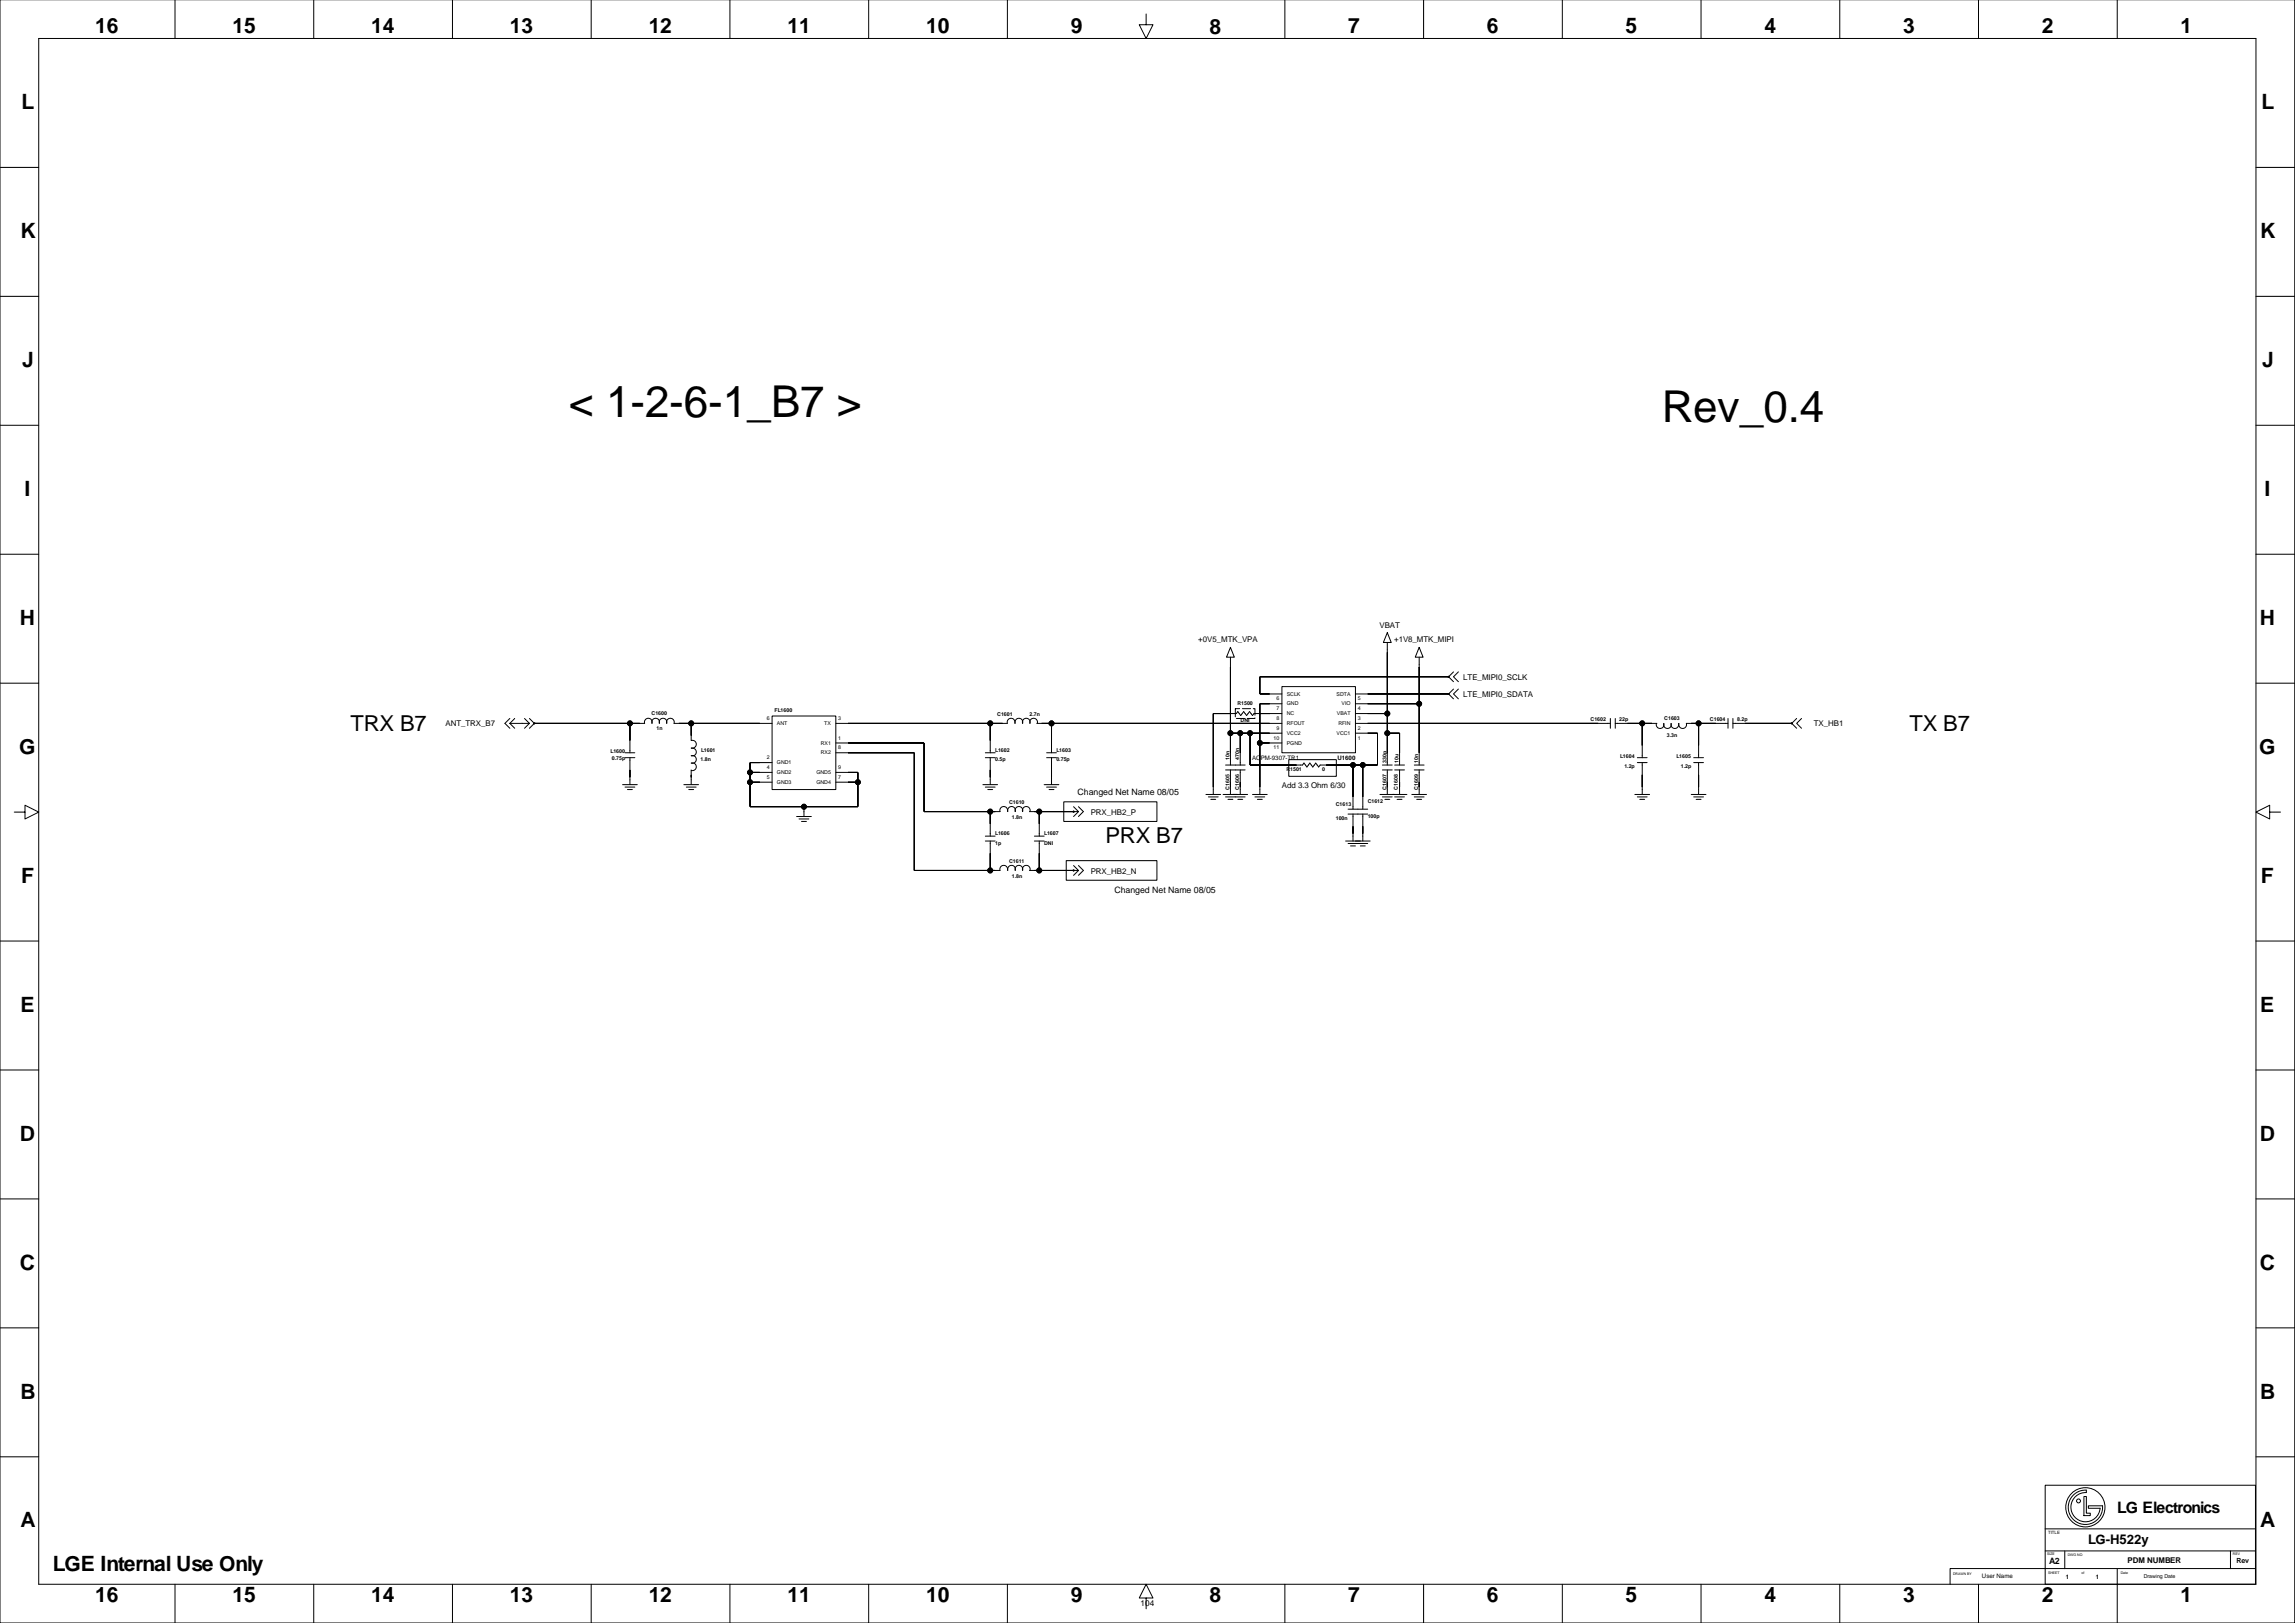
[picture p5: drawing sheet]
<svg xmlns="http://www.w3.org/2000/svg" width="1189mm" height="841mm" viewBox="0 0 1189 841" stroke-linecap="round" stroke-linejoin="round" font-family="sans-serif">
<defs><g id="words">
<g font-size="22.8">
<text x="295" y="216">&lt; 1-2-6-1_B7 &gt;</text>
<text x="861" y="218">Rev_0.4</text>
</g>
<g font-size="11.4">
<text x="182" y="378">TRX B7</text>
<text x="989" y="378">TX B7</text>
<text x="573" y="437">PRX B7</text>
</g>
<g font-size="10.9">
<text x="49" y="17">16</text>
<text x="120" y="17">15</text>
<text x="192" y="17">14</text>
<text x="264" y="17">13</text>
<text x="336" y="17">12</text>
<text x="408" y="17">11</text>
<text x="480" y="17">10</text>
<text x="555" y="17">9</text>
<text x="627" y="18">8</text>
<text x="698" y="17">7</text>
<text x="770" y="17">6</text>
<text x="842" y="17">5</text>
<text x="914" y="17">4</text>
<text x="986" y="17">3</text>
<text x="1058" y="17">2</text>
<text x="1130" y="17">1</text>
<text x="11" y="57">L</text>
<text x="1171" y="57">L</text>
<text x="11" y="123">K</text>
<text x="1171" y="123">K</text>
<text x="12" y="190">J</text>
<text x="1172" y="190">J</text>
<text x="13" y="257">I</text>
<text x="1173" y="257">I</text>
<text x="10" y="324">H</text>
<text x="1171" y="324">H</text>
<text x="10" y="391">G</text>
<text x="1170" y="391">G</text>
<text x="11" y="457">F</text>
<text x="1171" y="457">F</text>
<text x="11" y="524">E</text>
<text x="1171" y="524">E</text>
<text x="10" y="591">D</text>
<text x="1171" y="591">D</text>
<text x="10" y="658">C</text>
<text x="1171" y="658">C</text>
<text x="11" y="725">B</text>
<text x="1171" y="725">B</text>
<text x="11" y="791">A</text>
<text x="1171" y="791">A</text>
<text x="27" y="814">LGE Internal Use Only</text>
<text x="49" y="830">16</text>
<text x="120" y="830">15</text>
<text x="192" y="830">14</text>
<text x="264" y="830">13</text>
<text x="336" y="830">12</text>
<text x="408" y="830">11</text>
<text x="480" y="830">10</text>
<text x="555" y="830">9</text>
<text x="627" y="830">8</text>
<text x="698" y="830">7</text>
<text x="770" y="830">6</text>
<text x="842" y="830">5</text>
<text x="914" y="830">4</text>
<text x="986" y="830">3</text>
<text x="1058" y="830">2</text>
<text x="1130" y="830">1</text>
</g>
<text font-size="8.2" x="1097" y="783">LG Electronics</text>
<text font-size="6.8" x="1082" y="800">LG-H522y</text>
<g font-size="4.6">
<text x="558" y="412">Changed Net Name 08/05</text>
<text x="577" y="463">Changed Net Name 08/05</text>
<text x="1062" y="810">A2</text>
</g>
<text font-size="4.2" x="591" y="832">104</text>
<g font-size="4.1">
<text x="715" y="325">VBAT</text>
<text x="621" y="333">+0V5_MTK_VPA</text>
<text x="722" y="333">+1V8_MTK_MIPI</text>
<text x="758" y="352">LTE_MIPI0_SCLK</text>
<text x="758" y="361">LTE_MIPI0_SDATA</text>
<text x="231" y="376">ANT_TRX_B7</text>
<text x="940" y="376">TX_HB1</text>
<text x="664" y="408">Add 3.3 Ohm 6/30</text>
<text x="565" y="422">PRX_HB2_P</text>
<text x="565" y="452">PRX_HB2_N</text>
<text x="1102" y="810">PDM NUMBER</text>
</g>
<text font-size="3.6" x="1158" y="810">Rev</text>
<g font-size="3.2">
<text x="649" y="393">ACPM-9307-TR1</text>
<text x="693" y="393">U1600</text>
<text x="1027" y="817">User Name</text>
<text x="1070" y="818">1</text>
<text x="1086" y="818">1</text>
</g>
<g font-size="2.7">
<text x="641" y="365">R1500</text>
<text x="661" y="363">6</text>
<text x="667" y="365">GND</text>
<text x="667" y="360">SCLK</text>
<text x="692" y="360">SDTA</text>
<text x="695" y="365">VIO</text>
<text x="703" y="363">5</text>
<text x="338" y="370">C1600</text>
<text x="401" y="369">FL1600</text>
<text x="517" y="371">C1601</text>
<text x="533" y="371">2.7n</text>
<text x="661" y="368">7</text>
<text x="667" y="370">NC</text>
<text x="693" y="370">VBAT</text>
<text x="703" y="368">4</text>
<text x="340" y="378">1n</text>
<text x="397" y="373">6</text>
<text x="402" y="375">ANT</text>
<text x="427" y="375">TX</text>
<text x="434" y="373">3</text>
<text x="643" y="374">DNI</text>
<text x="661" y="373">8</text>
<text x="667" y="375">RFOUT</text>
<text x="693" y="375">RFIN</text>
<text x="703" y="373">3</text>
<text x="824" y="374">C1602</text>
<text x="839" y="374">22p</text>
<text x="862" y="373">C1603</text>
<text x="886" y="373">C1604</text>
<text x="900" y="373">8.2p</text>
<text x="434" y="383">1</text>
<text x="660" y="383">10</text>
<text x="661" y="378">9</text>
<text x="667" y="381">VCC2</text>
<text x="692" y="381">VCC1</text>
<text x="703" y="378">2</text>
<text x="703" y="383">1</text>
<text x="863" y="382">3.3n</text>
<text x="316" y="390">L1600</text>
<text x="363" y="389">L1601</text>
<text x="425" y="386">RX1</text>
<text x="434" y="388">8</text>
<text x="516" y="389">L1602</text>
<text x="547" y="389">L1603</text>
<text x="660" y="388">11</text>
<text x="667" y="386">PGND</text>
<text x="317" y="394">0.75p</text>
<text x="363" y="394">1.8n</text>
<text x="397" y="393">2</text>
<text x="402" y="396">GND1</text>
<text x="425" y="391">RX2</text>
<text x="516" y="394">0.5p</text>
<text x="547" y="394">0.75p</text>
<text x="637" y="394" transform="rotate(-90 637 394)">10n</text>
<text x="642" y="394" transform="rotate(-90 642 394)">470n</text>
<text x="718" y="395" transform="rotate(-90 718 395)">330p</text>
<text x="725" y="395" transform="rotate(-90 725 395)">10u</text>
<text x="735" y="395" transform="rotate(-90 735 395)">10n</text>
<text x="839" y="393">L1604</text>
<text x="868" y="393">L1605</text>
<text x="397" y="398">4</text>
<text x="402" y="401">GND2</text>
<text x="423" y="401">GND5</text>
<text x="434" y="398">9</text>
<text x="666" y="399">R1501</text>
<text x="685" y="399">0</text>
<text x="841" y="398">1.2p</text>
<text x="871" y="398">1.2p</text>
<text x="397" y="403">5</text>
<text x="402" y="406">GND3</text>
<text x="423" y="406">GND4</text>
<text x="434" y="403">7</text>
<text x="637" y="409" transform="rotate(-90 637 409)">C1605</text>
<text x="642" y="409" transform="rotate(-90 642 409)">C1606</text>
<text x="718" y="409" transform="rotate(-90 718 409)">C1607</text>
<text x="724" y="409" transform="rotate(-90 724 409)">C1608</text>
<text x="735" y="409" transform="rotate(-90 735 409)">C1609</text>
<text x="523" y="416">C1610</text>
<text x="692" y="417">C1613</text>
<text x="708" y="416">C1612</text>
<text x="524" y="424">1.8n</text>
<text x="692" y="425">100n</text>
<text x="708" y="424">100p</text>
<text x="516" y="432">L1606</text>
<text x="516" y="438">1p</text>
<text x="541" y="432">L1607</text>
<text x="541" y="438">DNI</text>
<text x="523" y="447">C1611</text>
<text x="524" y="455">1.8n</text>
<text x="1110" y="818">Drawing Date</text>
</g>
<text font-size="2.3" x="1061" y="794">TITLE</text>
<g font-size="1.8">
<text x="1060" y="805">SIZE</text>
<text x="1071" y="806">DWG NO</text>
<text x="1157" y="805">REV</text>
<text x="1012" y="816">DRAWN BY</text>
<text x="1061" y="815">SHEET</text>
<text x="1078" y="815">of</text>
<text x="1099" y="815">Date</text>
</g>
</g></defs>
<g fill="none" stroke="#000" stroke-width=".52">
<path d="M0 0v841h1189v-841M91 0v20M163 0v20M234 0v20M306 0v20M378 0v20M450 0v20M522 0v20M666 0v20M737 0v20M809 0v20M881 0v20"/>
<path d="M953 0v20M1025 0v20M1097 0v20M20 20h1149v801h-1149zM594 7v6h3l-3 7-4-7h4M0 87h20M1169 87h20M0 154h20M1169 154h20M0 220h20M1169 220h20M0 287h20"/>
<path d="M1169 287h20M637 335l2 5h-4zM719 328l2 5h-4zM719 333v63M735 335l2 5h-4zM802 338h.1M0 354h20M637 340v56M664 356h38v34h-38zM702 359h48M735 340v56M750 359h.1"/>
<path d="M750 351h.1M750 351h-97v8h11M753 357l-3 2 3 3M753 348l-3 3 3 2M755 357l-2 2 2 3M755 348l-2 3 2 2M1169 354h20M264 375h10M264 372l-2 3 2 2M264 375l3 2M267 372l-3 3M272 372l2 3"/>
<path d="M274 372l3 3-3 2M274 375l-2 2M277 375h.1M277 375h57a2 2 0 0 1 2-3 2 2 0 0 1 2 3 2 2 0 0 1 2-3 2 2 0 0 1 2 3 2 2 0 0 1 1-3 2 2 0 0 1 2 3 2 2 0 0 1 2-3 2 2 0 0 1 2 3h51M326 375v15M358 375v9a2 2 0 0 1 3 1 2 2 0 0 1-3 2M400 371h33v38h-33zM513 375v15M526 375a2 2 0 0 0-2-3 2 2 0 0 0-2 3h-89M526 375a2 2 0 0 1 2-3 2 2 0 0 1 2 3 2 2 0 0 1 2-3 2 2 0 0 1 2 3 2 2 0 0 1 1-3 2 2 0 0 1 2 3M537 375h127M545 375v15"/>
<path d="M637 380h27M640 370h-11v42M642 380v16M648 380v16h27v-1l2 2 2-2 1 2 2-2 1 2 1-1h30v-16h-12M650 370h14M664 365h-11v47M702 375h132M702 365h33M702 370h17M719 380h6v16M834 372v5M837 375h21"/>
<path d="M837 372v5M851 375v17M858 375a2 2 0 0 0 2 2 2 2 0 0 0 2-2 2 2 0 0 0 2 2 2 2 0 0 0 2-2 2 2 0 0 0 2 2 2 2 0 0 0 2-2M870 375a2 2 0 0 0 2 2 2 2 0 0 0 2-2M874 375h21M880 375v17M895 372v5M898 375h30M898 372v5M928 375h.1M931 372l-3 3 3 2M933 372l-2 3 2 2"/>
<path d="M324 390h5M324 392h5M326 392v14M358 399v7M358 388a2 2 0 0 1 3 2 2 2 0 0 1-3 1 2 2 0 0 1 3 2 2 2 0 0 1-3 2 2 2 0 0 1 3 2 2 2 0 0 1-3 2M400 395h-11v23h55v-18h-11M433 385h46v35h39a2 2 0 0 1 2-2 2 2 0 0 1 2 2M433 390h41v61h44a2 2 0 0 1 2-3 2 2 0 0 1 2 3M510 390h6M510 392h6M513 392v14M542 390h5"/>
<path d="M542 392h5M545 392v14M635 396h10M635 399h10M637 399v13M642 399v13M653 385h11M668 393h24v9h-24zM701 396v23M706 396v23M716 396h5M716 399h5"/>
<path d="M719 399v13M722 396h6M722 399h6M725 399v13M733 396h5M733 399h5M735 399v13M848 395h5M848 392h5M851 395v17M877 395h5M877 392h5"/>
<path d="M880 395v17M323 406h7M324 408h5M325 409h3M354 406h8M356 408h5M357 409h2M389 400h11M389 405h11M416 418v5M433 405h11M509 406h8"/>
<path d="M510 408h6M512 409h2M541 406h8M542 408h5M543 409h3M551 415h48v10h-48zM556 418l3 2h-3M559 418l2 2-2 3M603 406h.1M625 412h7M626 413h5M627 414h3"/>
<path d="M634 412h12M635 413h10M636 414h3M641 414h3M649 412h7M650 413h5M651 414h3M698 419h10M715 412h14M716 413h5M717 414h3M722 413h6"/>
<path d="M724 414h2M731 412h8M733 413h5M734 414h2M847 412h8M848 413h5M849 414h3M876 412h8M877 413h5M879 414h2M7 421h6v-4l7 4-7 3v-3M413 423h7"/>
<path d="M414 424h5M415 425h3M510 436h6M510 433h6M513 420v13M513 436v15M522 420a2 2 0 0 1 2-2 2 2 0 0 1 2 2 2 2 0 0 1 2-2 2 2 0 0 1 2 2 2 2 0 0 1 2-2 2 2 0 0 1 2 2M533 420h23M536 436h5M536 433h5M538 420v13M538 436v15"/>
<path d="M556 420h.1M559 420l-3 3M697 436h13M698 437h10M698 422h10M700 438h2M701 422v14M705 438h2M706 422v14M781 422h.1M1176 421v-4l-7 4 7 3v-3h5M522 451a2 2 0 0 1 2-3 2 2 0 0 1 2 3 2 2 0 0 1 2-3 2 2 0 0 1 2 3 2 2 0 0 1 2-3 2 2 0 0 1 2 3"/>
<path d="M533 451h23M552 446h47v10h-47zM556 451h.1M556 448l3 3h-3M559 448l2 3-2 2M559 451l-3 2M0 487h20M1169 487h20M0 554h20M1169 554h20M0 621h20M1169 621h20"/>
<path d="M0 688h20M1169 688h20M0 755h20M1169 755h20M1059 769h109v52h-109zM1074 775a9 9 0 0 1 7-3v1a8 8 0 0 0-8 7 8 8 0 0 0 7 8 8 8 0 0 0 8-7h-6v-1h7a9 9 0 0 1-12 9 9 9 0 0 1-3-14zM1080 775h1v9h2v1h-3zM1059 792h109M1059 803h109M1059 812h109M1060 812h-50v9M1070 803v9"/>
<path d="M1097 813v28M1155 803v9M91 821v20M163 821v20M234 821v20M306 821v20M378 821v20M450 821v20M522 821v20M594 828h3l-3-7-4 7h4v5M666 821v20M737 821v20"/>
<path d="M809 821v20M881 821v20M953 821v20M1025 821v20"/>
<circle cx="750" cy="359" r=".3"/>
<circle cx="750" cy="351" r=".3"/>
<circle cx="277" cy="375" r=".3"/>
<circle cx="326" cy="375" r="1.3"/>
<circle cx="358" cy="375" r="1.3"/>
<circle cx="513" cy="375" r="1.3"/>
<circle cx="545" cy="375" r="1.3"/>
<circle cx="637" cy="380" r="1.3"/>
<circle cx="642" cy="380" r="1.3"/>
<circle cx="648" cy="380" r="1.3"/>
<circle cx="719" cy="380" r="1.3"/>
<circle cx="719" cy="370" r="1.3"/>
<circle cx="735" cy="365" r="1.3"/>
<circle cx="851" cy="375" r="1.3"/>
<circle cx="880" cy="375" r="1.3"/>
<circle cx="928" cy="375" r=".3"/>
<circle cx="653" cy="385" r="1.3"/>
<circle cx="701" cy="396" r="1.3"/>
<circle cx="706" cy="396" r="1.3"/>
<circle cx="389" cy="400" r="1.3"/>
<circle cx="389" cy="405" r="1.3"/>
<circle cx="416" cy="418" r="1.3"/>
<circle cx="444" cy="405" r="1.3"/>
<circle cx="513" cy="420" r="1.3"/>
<circle cx="538" cy="420" r="1.3"/>
<circle cx="556" cy="420" r=".3"/>
<circle cx="513" cy="451" r="1.3"/>
<circle cx="538" cy="451" r="1.3"/>
<circle cx="556" cy="451" r=".3"/>
<circle cx="1077" cy="777" r="1"/>
<circle cx="1080" cy="781" r="10"/>
</g>
<g fill="#000" stroke="#000" stroke-width=".52">
<path d="M719 338v32z" fill-rule="evenodd"/>
<path d="M637 345v35z" fill-rule="evenodd"/>
<path d="M653 351v8z" fill-rule="evenodd"/>
<path d="M653 359h5z" fill-rule="evenodd"/>
<path d="M735 345v20z" fill-rule="evenodd"/>
<path d="M653 351h97z" fill-rule="evenodd"/>
<path d="M708 359h42z" fill-rule="evenodd"/>
<path d="M326 375v9z" fill-rule="evenodd"/>
<path d="M277 375h49z" fill-rule="evenodd"/>
<path d="M326 375h5z" fill-rule="evenodd"/>
<path d="M358 375v6z" fill-rule="evenodd"/>
<path d="M352 375h6z" fill-rule="evenodd"/>
<path d="M358 375h36z" fill-rule="evenodd"/>
<path d="M513 375v9z" fill-rule="evenodd"/>
<path d="M439 375h74z" fill-rule="evenodd"/>
<path d="M513 375h6z" fill-rule="evenodd"/>
<path d="M545 375v9z" fill-rule="evenodd"/>
<path d="M540 375h5z" fill-rule="evenodd"/>
<path d="M629 370v38z" fill-rule="evenodd"/>
<path d="M629 370h8z" fill-rule="evenodd"/>
<path d="M637 380v10z" fill-rule="evenodd"/>
<path d="M642 380v10z" fill-rule="evenodd"/>
<path d="M637 380h5z" fill-rule="evenodd"/>
<path d="M648 380v16z" fill-rule="evenodd"/>
<path d="M642 380h6z" fill-rule="evenodd"/>
<path d="M653 365v20z" fill-rule="evenodd"/>
<path d="M653 365h5z" fill-rule="evenodd"/>
<path d="M648 380h10z" fill-rule="evenodd"/>
<path d="M545 375h113z" fill-rule="evenodd"/>
<path d="M653 370h5z" fill-rule="evenodd"/>
<path d="M708 380h6z" fill-rule="evenodd"/>
<path d="M714 380v16z" fill-rule="evenodd"/>
<path d="M719 380v10z" fill-rule="evenodd"/>
<path d="M719 370v10z" fill-rule="evenodd"/>
<path d="M708 370h11z" fill-rule="evenodd"/>
<path d="M725 380v10z" fill-rule="evenodd"/>
<path d="M719 380h6z" fill-rule="evenodd"/>
<path d="M735 365v25z" fill-rule="evenodd"/>
<path d="M708 365h27z" fill-rule="evenodd"/>
<path d="M708 375h120z" fill-rule="evenodd"/>
<path d="M851 375v11z" fill-rule="evenodd"/>
<path d="M843 375h8z" fill-rule="evenodd"/>
<path d="M851 375h5z" fill-rule="evenodd"/>
<path d="M880 375v11z" fill-rule="evenodd"/>
<path d="M876 375h4z" fill-rule="evenodd"/>
<path d="M880 375h9z" fill-rule="evenodd"/>
<path d="M904 375h24z" fill-rule="evenodd"/>
<path d="M326 399v4z" fill-rule="evenodd"/>
<path d="M389 395v5z" fill-rule="evenodd"/>
<path d="M389 395h5z" fill-rule="evenodd"/>
<path d="M439 390h35z" fill-rule="evenodd"/>
<path d="M474 390v61z" fill-rule="evenodd"/>
<path d="M439 385h40z" fill-rule="evenodd"/>
<path d="M479 385v35z" fill-rule="evenodd"/>
<path d="M513 399v4z" fill-rule="evenodd"/>
<path d="M545 399v4z" fill-rule="evenodd"/>
<path d="M653 385v23z" fill-rule="evenodd"/>
<path d="M653 385h5z" fill-rule="evenodd"/>
<path d="M648 396h24z" fill-rule="evenodd"/>
<path d="M687 396h14z" fill-rule="evenodd"/>
<path d="M701 396v17z" fill-rule="evenodd"/>
<path d="M701 396h5z" fill-rule="evenodd"/>
<path d="M706 396v17z" fill-rule="evenodd"/>
<path d="M706 396h8z" fill-rule="evenodd"/>
<path d="M358 401v2z" fill-rule="evenodd"/>
<path d="M389 405v13z" fill-rule="evenodd"/>
<path d="M389 400v5z" fill-rule="evenodd"/>
<path d="M389 400h5z" fill-rule="evenodd"/>
<path d="M389 405h5z" fill-rule="evenodd"/>
<path d="M416 418v1z" fill-rule="evenodd"/>
<path d="M389 418h27z" fill-rule="evenodd"/>
<path d="M439 400h5z" fill-rule="evenodd"/>
<path d="M444 400v5z" fill-rule="evenodd"/>
<path d="M439 405h5z" fill-rule="evenodd"/>
<path d="M444 405v13z" fill-rule="evenodd"/>
<path d="M416 418h28z" fill-rule="evenodd"/>
<path d="M637 405v3z" fill-rule="evenodd"/>
<path d="M642 405v3z" fill-rule="evenodd"/>
<path d="M719 405v3z" fill-rule="evenodd"/>
<path d="M725 405v3z" fill-rule="evenodd"/>
<path d="M735 405v3z" fill-rule="evenodd"/>
<path d="M851 401v7z" fill-rule="evenodd"/>
<path d="M880 401v7z" fill-rule="evenodd"/>
<path d="M479 420h34z" fill-rule="evenodd"/>
<path d="M513 420v7z" fill-rule="evenodd"/>
<path d="M513 420h3z" fill-rule="evenodd"/>
<path d="M538 420v7z" fill-rule="evenodd"/>
<path d="M536 420h2z" fill-rule="evenodd"/>
<path d="M538 420h18z" fill-rule="evenodd"/>
<path d="M701 428v4z" fill-rule="evenodd"/>
<path d="M706 428v4z" fill-rule="evenodd"/>
<path d="M513 442v9z" fill-rule="evenodd"/>
<path d="M474 451h39z" fill-rule="evenodd"/>
<path d="M513 451h3z" fill-rule="evenodd"/>
<path d="M538 442v9z" fill-rule="evenodd"/>
<path d="M536 451h2z" fill-rule="evenodd"/>
<path d="M538 451h18z" fill-rule="evenodd"/>
<circle cx="750" cy="359" r=".3"/>
<circle cx="750" cy="351" r=".3"/>
<circle cx="277" cy="375" r=".3"/>
<circle cx="326" cy="375" r="1.3"/>
<circle cx="358" cy="375" r="1.3"/>
<circle cx="513" cy="375" r="1.3"/>
<circle cx="545" cy="375" r="1.3"/>
<circle cx="637" cy="380" r="1.3"/>
<circle cx="642" cy="380" r="1.3"/>
<circle cx="648" cy="380" r="1.3"/>
<circle cx="719" cy="380" r="1.3"/>
<circle cx="719" cy="370" r="1.3"/>
<circle cx="735" cy="365" r="1.3"/>
<circle cx="851" cy="375" r="1.3"/>
<circle cx="880" cy="375" r="1.3"/>
<circle cx="928" cy="375" r=".3"/>
<circle cx="653" cy="385" r="1.3"/>
<circle cx="701" cy="396" r="1.3"/>
<circle cx="706" cy="396" r="1.3"/>
<circle cx="389" cy="400" r="1.3"/>
<circle cx="389" cy="405" r="1.3"/>
<circle cx="416" cy="418" r="1.3"/>
<circle cx="444" cy="405" r="1.3"/>
<circle cx="513" cy="420" r="1.3"/>
<circle cx="538" cy="420" r="1.3"/>
<circle cx="556" cy="420" r=".3"/>
<circle cx="513" cy="451" r="1.3"/>
<circle cx="538" cy="451" r="1.3"/>
<circle cx="556" cy="451" r=".3"/>
</g>
<g fill="none" stroke="#000" stroke-width=".52" stroke-dasharray="4.2 1.4">
<path d="M640 367v5h10v-5h-10M640 370l1-1M641 369l1 1M642 370l1 1M643 371v-1M643 370l1-1M644 369l1 1M645 370l1 1M646 371l1-1M647 370v-1M647 369l1 1M648 370l1 1"/>
<path d="M649 371l1-1"/>
</g>
<use href="#words"/>
</svg>
